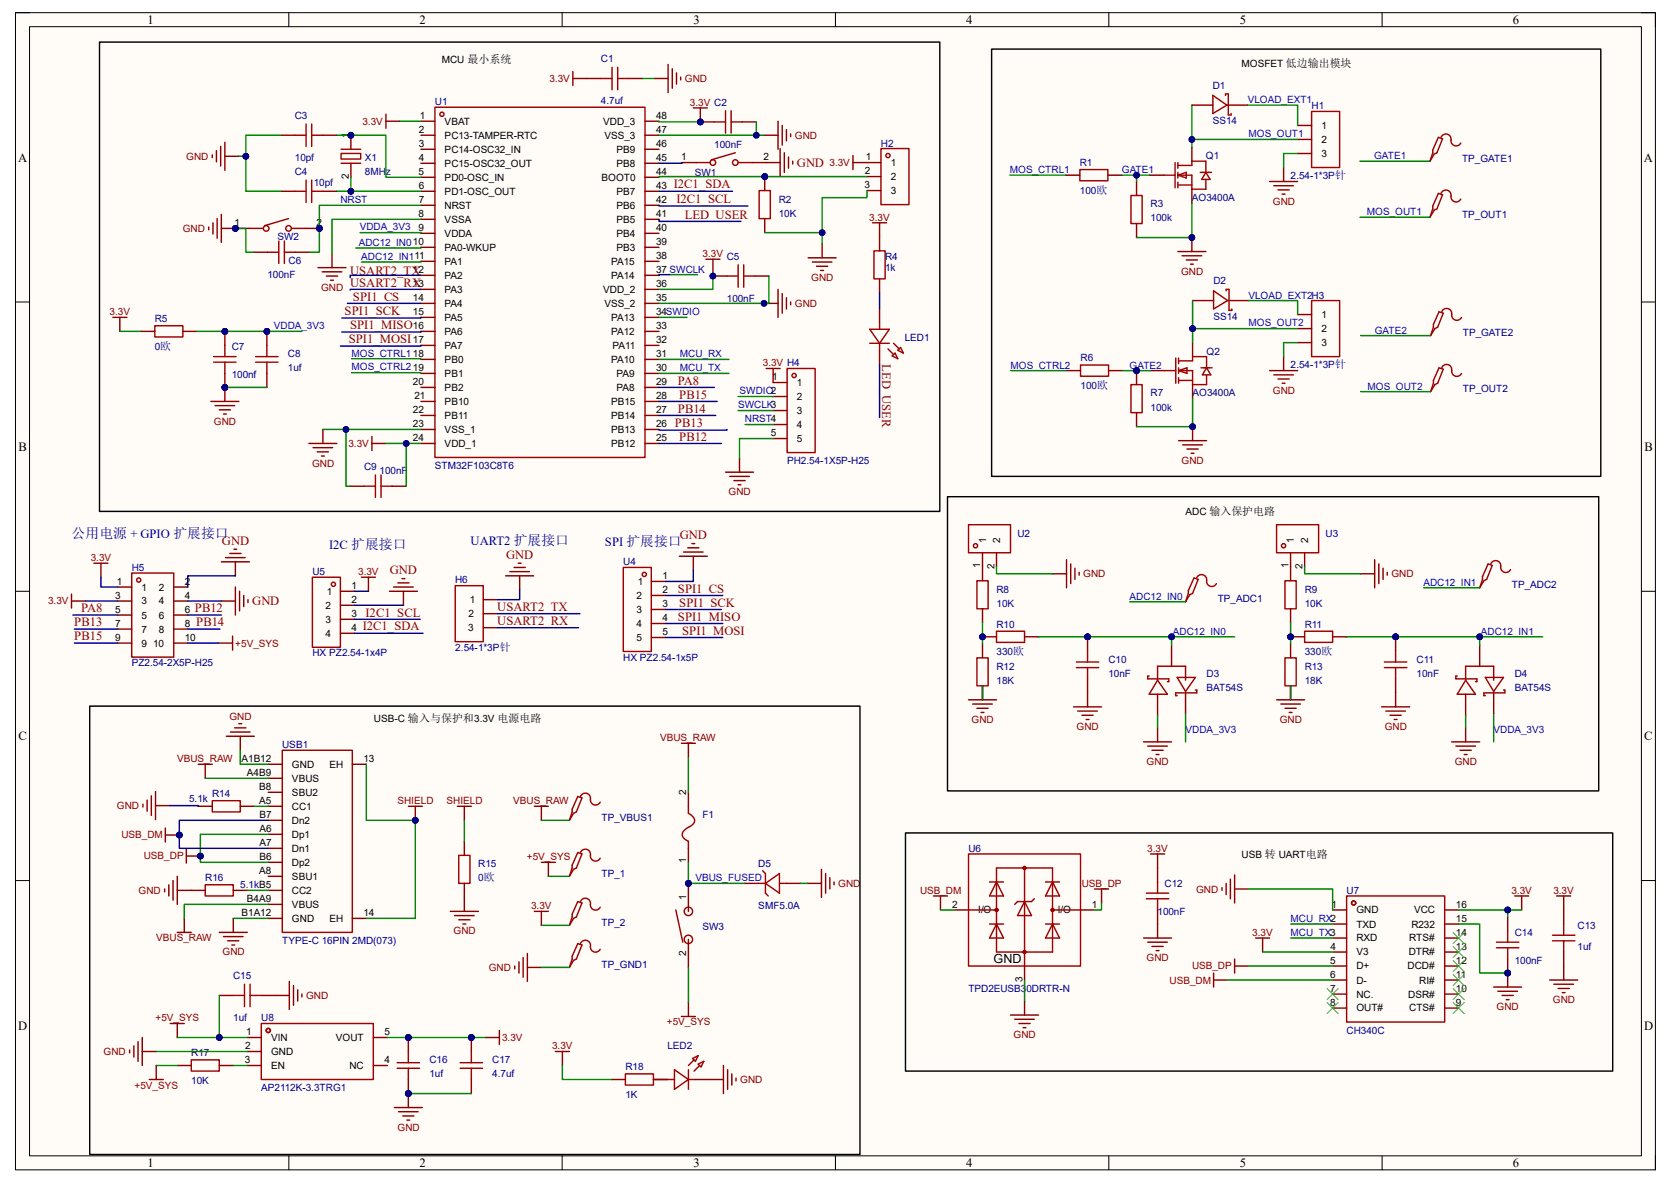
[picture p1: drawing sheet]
<svg xmlns="http://www.w3.org/2000/svg" width="297mm" height="210mm" viewBox="0 0 297 210" stroke-linecap="round" stroke-linejoin="round" font-family="sans-serif">
<defs><g id="words">
<text font-size="2.5" fill="#000080" x="12.7" y="95.5">公用电源 + GPIO 扩展接口</text>
<g font-size="2.2">
<text x="26.2" y="4.2">1</text>
<text x="74.6" y="4.2">2</text>
<text x="123.3" y="4.2">3</text>
<text x="171.7" y="4.2">4</text>
<text x="220.4" y="4.2">5</text>
<text x="268.9" y="4.2">6</text>
<text x="3.2" y="28.7">A</text>
<text x="292.2" y="28.7">A</text>
<text x="3.3" y="80.1">B</text>
<text x="292.3" y="80.1">B</text>
<text x="3.3" y="131.5">C</text>
<text x="292.3" y="131.5">C</text>
<text x="176.6" y="171.1">GND</text>
<text x="3.2" y="182.9">D</text>
<text x="292.2" y="182.9">D</text>
<text x="26.2" y="207.4">1</text>
<text x="74.6" y="207.4">2</text>
<text x="123.3" y="207.4">3</text>
<text x="171.7" y="207.4">4</text>
<text x="220.4" y="207.4">5</text>
<text x="268.9" y="207.4">6</text>
</g>
<g font-size="2.2" fill="#800000">
<text x="141.6" y="29.6">GND</text>
<text x="119.8" y="33.5">I2C1_SDA</text>
<text x="120.2" y="36.1">I2C1_SCL</text>
<text x="121.8" y="38.9">LED_USER</text>
<text x="62.2" y="48.8">USART2_TX</text>
<text x="62.2" y="51.1">USART2_RX</text>
<text x="62.7" y="53.4">SPI1_CS</text>
<text x="61.3" y="56">SPI1_SCK</text>
<text x="62.2" y="58.5">SPI1_MISO</text>
<text x="62" y="61">SPI1_MOSI</text>
<text x="156.8" y="64.7" transform="rotate(90 156.8 64.7)">LED_USER</text>
<text x="120.5" y="68.4">PA8</text>
<text x="120.7" y="70.8">PB15</text>
<text x="120" y="75.9">PB13</text>
<text x="120.5" y="73.3">PB14</text>
<text x="120.7" y="78.3">PB12</text>
<text x="120.8" y="95.8">GND</text>
<text x="39.5" y="96.9">GND</text>
<text x="90" y="99.4">GND</text>
<text x="44.8" y="107.6">GND</text>
<text x="69.3" y="102.1">GND</text>
<text x="120.5" y="105.3">SPI1_CS</text>
<text x="120.7" y="107.8">SPI1_SCK</text>
<text x="13.2" y="111.3">PB13</text>
<text x="13.2" y="113.8">PB15</text>
<text x="14.4" y="108.8">PA8</text>
<text x="34.6" y="108.8">PB12</text>
<text x="34.9" y="111.3">PB14</text>
<text x="64.5" y="112">I2C1_SDA</text>
<text x="65" y="109.6">I2C1_SCL</text>
<text x="88.4" y="108.5">USART2_TX</text>
<text x="88.4" y="111">USART2_RX</text>
<text x="120.5" y="110.3">SPI1_MISO</text>
<text x="121.2" y="112.8">SPI1_MOSI</text>
</g>
<g font-size="2.2" fill="#000080">
<text x="58.5" y="97.5">I2C 扩展接口</text>
<text x="83.7" y="96.8">UART2 扩展接口</text>
<text x="107.5" y="97">SPI 扩展接口</text>
</g>
<g font-size="1.8">
<text x="78.5" y="11.1">MCU 最小系统</text>
<text x="220.7" y="11.9">MOSFET 低边输出模块</text>
<text x="74.4" y="23.7">2</text>
<text x="74.6" y="21.2">1</text>
<text x="79" y="22.1">VBAT</text>
<text x="107.2" y="22.1">VDD_3</text>
<text x="116.6" y="23.7">47</text>
<text x="116.6" y="21.2">48</text>
<text x="234.9" y="22.9">1</text>
<text x="62" y="24.5" transform="rotate(-90 62 24.5)">1</text>
<text x="74.4" y="26.1">3</text>
<text x="74.4" y="28.6">4</text>
<text x="79" y="24.6">PC13-TAMPER-RTC</text>
<text x="79" y="27.1">PC14-OSC32_IN</text>
<text x="79" y="29.6">PC15-OSC32_OUT</text>
<text x="107.4" y="24.6">VSS_3</text>
<text x="109.6" y="29.6">PB8</text>
<text x="109.6" y="27.1">PB9</text>
<text x="116.6" y="28.6">45</text>
<text x="116.6" y="26.1">46</text>
<text x="121.1" y="28.5">1</text>
<text x="135.7" y="28.5">2</text>
<text x="153.9" y="28.5">1</text>
<text x="158.3" y="29.5">1</text>
<text x="234.9" y="27.9">3</text>
<text x="234.9" y="25.4">2</text>
<text x="62" y="31.9" transform="rotate(-90 62 31.9)">2</text>
<text x="74.4" y="31.1">5</text>
<text x="74.4" y="33.6">6</text>
<text x="79" y="32.1">PD0-OSC_IN</text>
<text x="79" y="34.6">PD1-OSC_OUT</text>
<text x="106.9" y="32.1">BOOT0</text>
<text x="109.6" y="34.6">PB7</text>
<text x="116.6" y="33.6">43</text>
<text x="116.6" y="31.1">44</text>
<text x="153.7" y="33.5">3</text>
<text x="153.7" y="31">2</text>
<text x="158.3" y="32">2</text>
<text x="158.3" y="34.5">3</text>
<text x="41.7" y="40.2">1</text>
<text x="56.3" y="40.2">2</text>
<text x="74.4" y="38.6">8</text>
<text x="74.4" y="41.1">9</text>
<text x="74.4" y="36.1">7</text>
<text x="79" y="37.1">NRST</text>
<text x="79" y="39.6">VSSA</text>
<text x="109.6" y="39.6">PB5</text>
<text x="109.6" y="37.1">PB6</text>
<text x="116.6" y="41.1">40</text>
<text x="116.6" y="38.6">41</text>
<text x="116.6" y="36.1">42</text>
<text x="79" y="42.1">VDDA</text>
<text x="79" y="44.6">PA0-WKUP</text>
<text x="79" y="47">PA1</text>
<text x="108.6" y="47">PA15</text>
<text x="109.6" y="44.6">PB3</text>
<text x="109.6" y="42.1">PB4</text>
<text x="116.6" y="46.1">38</text>
<text x="116.6" y="43.6">39</text>
<text x="73.4" y="48.6">12</text>
<text x="73.4" y="51">13</text>
<text x="73.4" y="53.5">14</text>
<text x="79" y="49.5">PA2</text>
<text x="79" y="52">PA3</text>
<text x="107.2" y="52">VDD_2</text>
<text x="108.6" y="49.5">PA14</text>
<text x="116.6" y="53.5">35</text>
<text x="116.6" y="51">36</text>
<text x="116.6" y="48.6">37 SWCLK</text>
<text x="73.4" y="56">15</text>
<text x="73.4" y="58.5">16</text>
<text x="79" y="54.5">PA4</text>
<text x="79" y="57">PA5</text>
<text x="79" y="59.5">PA6</text>
<text x="107.4" y="54.5">VSS_2</text>
<text x="108.6" y="59.5">PA12</text>
<text x="108.6" y="57">PA13</text>
<text x="116.6" y="58.5">33</text>
<text x="116.6" y="56">34SWDIO</text>
<text x="234.9" y="56.5">1</text>
<text x="234.9" y="59">2</text>
<text x="73.4" y="61">17</text>
<text x="79" y="62">PA7</text>
<text x="79" y="64.5">PB0</text>
<text x="108.6" y="64.5">PA10</text>
<text x="108.9" y="62">PA11</text>
<text x="116.6" y="66">30</text>
<text x="116.6" y="63.5">31</text>
<text x="116.6" y="61">32</text>
<text x="234.9" y="61.5">3</text>
<text x="73.4" y="68.5">20</text>
<text x="73.7" y="71">21</text>
<text x="79" y="67">PB1</text>
<text x="79" y="69.5">PB2</text>
<text x="79" y="71.9">PB10</text>
<text x="108.6" y="71.9">PB15</text>
<text x="109.6" y="69.5">PA8</text>
<text x="109.6" y="67">PA9</text>
<text x="116.6" y="71">28</text>
<text x="116.6" y="68.5">29</text>
<text x="137.2" y="67.6">1</text>
<text x="141.6" y="68.6">1</text>
<text x="141.6" y="71.1">2</text>
<text x="73.4" y="73.4">22</text>
<text x="73.4" y="75.9">23</text>
<text x="79" y="74.4">PB11</text>
<text x="79" y="76.9">VSS_1</text>
<text x="108.6" y="76.9">PB13</text>
<text x="108.6" y="74.4">PB14</text>
<text x="116.6" y="75.9">26</text>
<text x="116.6" y="73.4">27</text>
<text x="137" y="77.6">5</text>
<text x="141.6" y="73.6">3</text>
<text x="141.6" y="76">4</text>
<text x="73.4" y="78.4">24</text>
<text x="79" y="79.4">VDD_1</text>
<text x="108.6" y="79.4">PB12</text>
<text x="116.6" y="78.4">25</text>
<text x="141.6" y="78.5">5</text>
<text x="210.7" y="91.6">ADC 输入保护电路</text>
<text x="174.2" y="100.9" transform="rotate(-90 174.2 100.9)">1</text>
<text x="175.3" y="96.5" transform="rotate(-90 175.3 96.5)">1</text>
<text x="176.7" y="101.1" transform="rotate(-90 176.7 101.1)">2</text>
<text x="177.8" y="96.5" transform="rotate(-90 177.8 96.5)">2</text>
<text x="229" y="100.9" transform="rotate(-90 229 100.9)">1</text>
<text x="230" y="96.5" transform="rotate(-90 230 96.5)">1</text>
<text x="231.5" y="101.1" transform="rotate(-90 231.5 101.1)">2</text>
<text x="232.5" y="96.5" transform="rotate(-90 232.5 96.5)">2</text>
<text x="20.5" y="106.4">3</text>
<text x="20.7" y="103.9">1</text>
<text x="25.1" y="104.9">1</text>
<text x="25.1" y="107.4">3</text>
<text x="28.2" y="107.4">4</text>
<text x="28.2" y="104.9">2</text>
<text x="32.9" y="106.4">4</text>
<text x="32.9" y="103.9">2</text>
<text x="58.1" y="105.7">1</text>
<text x="62.5" y="104.7">1</text>
<text x="62.5" y="107.1">2</text>
<text x="83.5" y="107.1">1</text>
<text x="113.1" y="106.4">2</text>
<text x="113.4" y="103.9">1</text>
<text x="117.8" y="107.9">3</text>
<text x="117.8" y="105.4">2</text>
<text x="117.8" y="102.9">1</text>
<text x="20.5" y="108.9">5</text>
<text x="20.5" y="111.4">7</text>
<text x="20.5" y="113.9">9</text>
<text x="25.1" y="109.9">5</text>
<text x="25.1" y="112.4">7</text>
<text x="28.2" y="112.4">8</text>
<text x="28.2" y="109.9">6</text>
<text x="32.9" y="113.9">10</text>
<text x="32.9" y="111.4">8</text>
<text x="32.9" y="108.9">6</text>
<text x="57.8" y="110.7">3</text>
<text x="57.9" y="108.2">2</text>
<text x="57.9" y="113.2">4</text>
<text x="62.5" y="109.6">3</text>
<text x="62.5" y="112.1">4</text>
<text x="83.2" y="112.1">3</text>
<text x="83.3" y="109.6">2</text>
<text x="113.1" y="113.9">5</text>
<text x="113.1" y="111.4">4</text>
<text x="113.1" y="108.9">3</text>
<text x="117.8" y="112.9">5</text>
<text x="117.8" y="110.4">4</text>
<text x="25.1" y="114.9">9</text>
<text x="27.2" y="114.9">10</text>
<text x="66.5" y="128.3">USB-C 输入与保护和3.3V 电源电路</text>
<text x="42.9" y="135.4">A1B12</text>
<text x="43.9" y="137.9">A4B9</text>
<text x="51.9" y="136.4">GND</text>
<text x="58.5" y="136.4">EH</text>
<text x="64.6" y="135.4">13</text>
<text x="46.1" y="140.4">B8</text>
<text x="46.1" y="142.9">A5</text>
<text x="51.9" y="138.9">VBUS</text>
<text x="51.9" y="141.4">SBU2</text>
<text x="51.9" y="143.9">CC1</text>
<text x="122" y="141.3" transform="rotate(-90 122 141.3)">2</text>
<text x="46.1" y="145.4">B7</text>
<text x="46.1" y="147.9">A6</text>
<text x="51.9" y="146.4">Dn2</text>
<text x="51.9" y="148.8">Dp1</text>
<text x="46.1" y="155.3">A8</text>
<text x="46.1" y="150.4">A7</text>
<text x="46.1" y="152.8">B6</text>
<text x="51.9" y="151.3">Dn1</text>
<text x="51.9" y="153.8">Dp2</text>
<text x="122" y="153.4" transform="rotate(-90 122 153.4)">1</text>
<text x="220.7" y="152.5">USB 转 UART电路</text>
<text x="43.9" y="160.3">B4A9</text>
<text x="51.9" y="156.3">SBU1</text>
<text x="51.9" y="158.8">CC2</text>
<text x="51.9" y="161.3">VBUS</text>
<text x="122" y="159.9" transform="rotate(-90 122 159.9)">1</text>
<text x="169.2" y="161.3">2</text>
<text x="194.1" y="161.3">1</text>
<text x="236.7" y="161.3">1</text>
<text x="258.8" y="161.3">16</text>
<text x="42.9" y="162.8">B1A12</text>
<text x="51.9" y="163.8">GND</text>
<text x="58.5" y="163.8">EH</text>
<text x="64.6" y="162.8">14</text>
<text x="173.9" y="162.3">I/O</text>
<text x="188" y="162.3">I/O</text>
<text x="241.1" y="162.3">GND</text>
<text x="241.1" y="164.8">TXD</text>
<text x="241.1" y="167.3">RXD</text>
<text x="250.5" y="167.3">RTS#</text>
<text x="250.9" y="164.8">R232</text>
<text x="251.3" y="162.3">VCC</text>
<text x="258.8" y="166.3">14</text>
<text x="258.8" y="163.8">15</text>
<text x="122" y="169.8" transform="rotate(-90 122 169.8)">2</text>
<text x="236.4" y="171.3">5</text>
<text x="236.4" y="173.7">6</text>
<text x="236.5" y="168.8">4</text>
<text x="241.1" y="169.8">V3</text>
<text x="241.1" y="172.3">D+</text>
<text x="250.2" y="172.3">DCD#</text>
<text x="250.4" y="169.8">DTR#</text>
<text x="258.8" y="173.7">11</text>
<text x="258.8" y="171.3">12</text>
<text x="258.8" y="168.8">13</text>
<text x="181.7" y="174.5" transform="rotate(-90 181.7 174.5)">3</text>
<text x="236.4" y="176.2">7</text>
<text x="236.4" y="178.7">8</text>
<text x="241.1" y="174.8">D-</text>
<text x="241.1" y="177.2">NC.</text>
<text x="241.1" y="179.7">OUT#</text>
<text x="250.3" y="177.2">DSR#</text>
<text x="250.5" y="179.7">CTS#</text>
<text x="252.3" y="174.8">RI#</text>
<text x="258.8" y="178.7">9</text>
<text x="258.8" y="176.2">10</text>
<text x="43.8" y="183.9">1</text>
<text x="48.2" y="185">VIN</text>
<text x="59.7" y="185">VOUT</text>
<text x="68.3" y="183.9">5</text>
<text x="43.5" y="188.9">3</text>
<text x="43.6" y="186.4">2</text>
<text x="48.2" y="187.5">GND</text>
<text x="48.2" y="189.9">EN</text>
<text x="62.1" y="189.9">NC</text>
<text x="68.3" y="188.9">4</text>
</g>
<g font-size="1.8" fill="#000080">
<text x="106.8" y="11.1">C1</text>
<text x="215.6" y="15.8">D1</text>
<text x="52.4" y="21.2">C3</text>
<text x="77.3" y="18.7">U1</text>
<text x="106.8" y="18.5">4.7uf</text>
<text x="215.6" y="22">SS14</text>
<text x="233.1" y="19.4">H1</text>
<text x="52.4" y="28.6">10pf</text>
<text x="64.9" y="28.6">X1</text>
<text x="127" y="26.2">100nF</text>
<text x="156.6" y="26">H2</text>
<text x="191.9" y="29.5">R1</text>
<text x="214.3" y="28.2">Q1</text>
<text x="259.9" y="28.7">TP_GATE1</text>
<text x="52.4" y="31.1">C4</text>
<text x="55.8" y="33">10pf</text>
<text x="64.9" y="31.1">8MHz</text>
<text x="123.5" y="31.2">SW1</text>
<text x="138.4" y="36">R2</text>
<text x="191.9" y="34.4">100欧</text>
<text x="211.8" y="35.7">AO3400A</text>
<text x="229.4" y="31.8">2.54-1*3P针</text>
<text x="138.4" y="38.5">10K</text>
<text x="204.5" y="36.8">R3</text>
<text x="204.5" y="39.3">100k</text>
<text x="259.9" y="38.7">TP_OUT1</text>
<text x="49.3" y="42.7">SW2</text>
<text x="51.3" y="46.9">C6</text>
<text x="129.2" y="46.2">C5</text>
<text x="157.3" y="46.2">R4</text>
<text x="47.5" y="49.4">100nF</text>
<text x="129.2" y="53.6">100nF</text>
<text x="157.3" y="48.2">1k</text>
<text x="215.7" y="50.5">D2</text>
<text x="27.5" y="57.2">R5</text>
<text x="215.7" y="56.8">SS14</text>
<text x="260" y="59.7">TP_GATE2</text>
<text x="27.5" y="62.2">0欧</text>
<text x="41.2" y="62.2">C7</text>
<text x="51.2" y="63.5">C8</text>
<text x="51.2" y="66">1uf</text>
<text x="160.8" y="60.6">LED1</text>
<text x="192.1" y="64.2">R6</text>
<text x="214.5" y="63">Q2</text>
<text x="229.4" y="65.4">2.54-1*3P针</text>
<text x="41.2" y="67.2">100nf</text>
<text x="192.1" y="69.1">100欧</text>
<text x="204.5" y="70.4">R7</text>
<text x="212" y="70.4">AO3400A</text>
<text x="260" y="69.7">TP_OUT2</text>
<text x="204.5" y="72.9">100k</text>
<text x="64.7" y="83.5">C9</text>
<text x="77.3" y="83.4">STM32F103C8T6</text>
<text x="139.9" y="82.5">PH2.54-1X5P-H25</text>
<text x="67.5" y="84.2">100nF</text>
<text x="180.8" y="95.3">U2</text>
<text x="235.6" y="95.3">U3</text>
<text x="23.4" y="101.4">H5</text>
<text x="110.8" y="100.5">U4</text>
<text x="55.5" y="102.2">U5</text>
<text x="80.9" y="103.7">H6</text>
<text x="177.1" y="105.3">R8</text>
<text x="177.1" y="107.8">10K</text>
<text x="216.5" y="107">TP_ADC1</text>
<text x="231.9" y="105.3">R9</text>
<text x="231.9" y="107.8">10K</text>
<text x="268.7" y="104.6">TP_ADC2</text>
<text x="177.1" y="111.5">R10</text>
<text x="231.9" y="111.5">R11</text>
<text x="23.4" y="118.4">PZ2.54-2X5P-H25</text>
<text x="55.5" y="116.6">HX PZ2.54-1x4P</text>
<text x="80.9" y="115.6">2.54-1*3P针</text>
<text x="110.8" y="117.4">HX PZ2.54-1x5P</text>
<text x="177.1" y="119">R12</text>
<text x="177.1" y="116.5">330欧</text>
<text x="197" y="117.7">C10</text>
<text x="231.9" y="119">R13</text>
<text x="231.9" y="116.5">330欧</text>
<text x="251.8" y="117.7">C11</text>
<text x="177.1" y="121.5">18K</text>
<text x="197" y="120.2">10nF</text>
<text x="214.5" y="120.2">D3</text>
<text x="214.5" y="122.7">BAT54S</text>
<text x="231.9" y="121.5">18K</text>
<text x="251.8" y="120.2">10nF</text>
<text x="269.2" y="120.2">D4</text>
<text x="269.2" y="122.7">BAT54S</text>
<text x="50.2" y="132.9">USB1</text>
<text x="33.6" y="142.5">5.1k</text>
<text x="37.7" y="141.6">R14</text>
<text x="106.9" y="145.9">TP_VBUS1</text>
<text x="124.8" y="145.4">F1</text>
<text x="85" y="154.1">R15</text>
<text x="106.9" y="155.8">TP_1</text>
<text x="134.8" y="154.1">D5</text>
<text x="172.1" y="151.3">U6</text>
<text x="36.5" y="156.6">R16</text>
<text x="42.7" y="157.8">5.1kB5</text>
<text x="85" y="156.5">0欧</text>
<text x="134.8" y="161.5">SMF5.0A</text>
<text x="207" y="157.6">C12</text>
<text x="239.4" y="158.8">U7</text>
<text x="50.2" y="167.8">TYPE-C 16PIN 2MD(073)</text>
<text x="106.9" y="164.5">TP_2</text>
<text x="124.8" y="165.3">SW3</text>
<text x="205.7" y="162.6">100nF</text>
<text x="269.2" y="166.3">C14</text>
<text x="280.4" y="165.1">C13</text>
<text x="41.4" y="174">C15</text>
<text x="106.9" y="172">TP_GND1</text>
<text x="269.2" y="171.3">100nF</text>
<text x="280.4" y="168.8">1uf</text>
<text x="172.1" y="176.2">TPD2EUSB30DRTR-N</text>
<text x="41.4" y="181.5">1uf</text>
<text x="46.4" y="181.5">U8</text>
<text x="239.4" y="183.7">CH340C</text>
<text x="34" y="187.7">R17</text>
<text x="76.3" y="188.9">C16</text>
<text x="76.3" y="191.4">1uf</text>
<text x="87.5" y="188.9">C17</text>
<text x="87.5" y="191.4">4.7uf</text>
<text x="111.2" y="190.2">R18</text>
<text x="118.6" y="186.4">LED2</text>
<text x="34" y="192.7">10K</text>
<text x="46.4" y="193.9">AP2112K-3.3TRG1</text>
<text x="111.2" y="195.2">1K</text>
</g>
<g font-size="1.8" fill="#800">
<text x="97.7" y="14.6">3.3V</text>
<text x="121.8" y="14.6">GND</text>
<text x="64.4" y="22.1">3.3V</text>
<text x="122.6" y="18.8">3.3V C2</text>
<text x="33.1" y="28.4">GND</text>
<text x="141.3" y="24.6">GND</text>
<text x="147.4" y="29.5">3.3V</text>
<text x="32.5" y="41.2">GND</text>
<text x="154.5" y="39.2">3.3V</text>
<text x="226.2" y="36.4">GND</text>
<text x="124.9" y="45.7">3.3V</text>
<text x="57.1" y="51.6">GND</text>
<text x="144.2" y="49.9">GND</text>
<text x="209.9" y="48.8">GND</text>
<text x="19.5" y="56">3.3V</text>
<text x="141.3" y="54.5">GND</text>
<text x="135.6" y="65.1">3.3V H4</text>
<text x="226.2" y="69.9">GND</text>
<text x="38" y="75.4">GND</text>
<text x="55.5" y="82.9">GND</text>
<text x="61.9" y="79.4">3.3V</text>
<text x="210" y="82.4">GND</text>
<text x="129.5" y="88">GND</text>
<text x="16.1" y="99.7">3.3V</text>
<text x="8.6" y="107.4">3.3V</text>
<text x="63.7" y="102.2">3.3V</text>
<text x="192.5" y="102.6">GND</text>
<text x="247.3" y="102.6">GND</text>
<text x="41.8" y="114.9">+5V_SYS</text>
<text x="40.8" y="127.9">GND</text>
<text x="117.3" y="131.7">VBUS_RAW</text>
<text x="172.7" y="128.4">GND</text>
<text x="191.3" y="129.7">GND</text>
<text x="227.5" y="128.4">GND</text>
<text x="246.1" y="129.7">GND</text>
<text x="31.5" y="135.4">VBUS_RAW</text>
<text x="203.8" y="135.9">GND</text>
<text x="258.6" y="135.9">GND</text>
<text x="20.8" y="143.8">GND</text>
<text x="70.7" y="142.9">SHIELD</text>
<text x="79.4" y="142.9">SHIELD</text>
<text x="91.2" y="142.9">VBUS_RAW</text>
<text x="21.6" y="149">USB_DM</text>
<text x="25.6" y="152.7">USB_DP</text>
<text x="93.6" y="152.8">+5V_SYS</text>
<text x="203.9" y="151.3">3.3V</text>
<text x="24.6" y="158.8">GND</text>
<text x="94.4" y="161.5">3.3V</text>
<text x="149" y="157.6">GND</text>
<text x="163.5" y="158.8">USB_DM</text>
<text x="192.3" y="157.6">USB_DP</text>
<text x="212.6" y="158.6">GND</text>
<text x="268.6" y="158.8">3.3V</text>
<text x="276.1" y="158.8">3.3V</text>
<text x="27.8" y="167.3">VBUS_RAW</text>
<text x="80.6" y="166">GND</text>
<text x="222.6" y="166.3">3.3V</text>
<text x="39.5" y="169.8">GND</text>
<text x="86.9" y="172.5">GND</text>
<text x="203.8" y="170.8">GND</text>
<text x="211.9" y="172.3">USB_DP</text>
<text x="54.4" y="177.5">GND</text>
<text x="207.9" y="174.8">USB_DM</text>
<text x="266" y="179.5">GND</text>
<text x="276" y="178.2">GND</text>
<text x="27.6" y="181.5">+5V_SYS</text>
<text x="89.2" y="185">3.3V</text>
<text x="118.5" y="182.2">+5V_SYS</text>
<text x="180.2" y="184.4">GND</text>
<text x="18.4" y="187.5">GND</text>
<text x="98.1" y="186.4">3.3V</text>
<text x="23.9" y="193.4">+5V_SYS</text>
<text x="131.6" y="192.4">GND</text>
<text x="70.7" y="200.9">GND</text>
</g>
<g font-size="1.8" fill="#00f">
<text x="221.8" y="18.3">VLOAD_EXT1</text>
<text x="221.9" y="24.4">MOS_OUT1</text>
<text x="244.2" y="28.2">GATE1</text>
<text x="179.5" y="30.7">MOS_CTRL1</text>
<text x="199.4" y="30.7">GATE1</text>
<text x="60.5" y="36.1">NRST</text>
<text x="64" y="40.9">VDDA_3V3</text>
<text x="243" y="38.2">MOS_OUT1</text>
<text x="63.8" y="43.7">ADC12_IN010</text>
<text x="64.2" y="46.2">ADC12_IN111</text>
<text x="221.9" y="53">VLOAD_EXT2H3</text>
<text x="48.7" y="58.5">VDDA_3V3</text>
<text x="221.9" y="58">MOS_OUT2</text>
<text x="244.3" y="59.3">GATE2</text>
<text x="62.5" y="63.4">MOS_CTRL118</text>
<text x="62.5" y="65.8">MOS_CTRL219</text>
<text x="120.9" y="63.5">MCU_RX</text>
<text x="120.9" y="66">MCU_TX</text>
<text x="179.6" y="65.5">MOS_CTRL2</text>
<text x="200.8" y="65.5">GATE2</text>
<text x="131.4" y="70.1">SWDIO2</text>
<text x="243.1" y="69.2">MOS_OUT2</text>
<text x="131.2" y="72.6">SWCLK3</text>
<text x="132.4" y="75.1">NRST4</text>
<text x="200.8" y="106.6">ADC12_IN0</text>
<text x="253" y="104.1">ADC12_IN1</text>
<text x="208.5" y="112.8">ADC12_IN0</text>
<text x="263.2" y="112.8">ADC12_IN1</text>
<text x="210.7" y="130.2">VDDA_3V3</text>
<text x="265.5" y="130.2">VDDA_3V3</text>
<text x="123.6" y="156.6">VBUS_FUSED</text>
<text x="229.4" y="163.8">MCU_RX2</text>
<text x="229.4" y="166.3">MCU_TX3</text>
</g>
</g></defs>
<path d="M2.8 2.3h291.4v205.6h-291.4z" fill-rule="evenodd" fill="#fffcf8"/>
<path d="M2.8 2.3h291.4v205.6h-291.4z" fill="none" stroke="#000" stroke-width=".18"/>
<path d="M5.2 4.7h286.6v200.7h-286.6z" fill-rule="evenodd" fill="#fffcf8"/>
<g fill="none" stroke="#000" stroke-width=".18">
<path d="M2.8 2.2h2.4M5.2 4.7h286.6v200.7h-286.6zM51.3 2.2v2.5M99.9 2.2v2.5M148.5 2.2v2.5M197.1 2.3v2.4M245.7 2.3v2.4M291.8 2.3h2.4v2.4M2.8 53.7h2.4M291.8 53.7h2.4M2.8 105.1h2.4M291.8 105.1h2.4"/>
<path d="M2.8 156.5h2.4M291.8 156.5h2.4M51.3 205.4v2.5M99.9 205.4v2.5M148.5 205.4v2.5M197.1 205.4v2.5M245.7 205.4v2.5M294.2 205.4v2.5"/>
</g>
<g fill="none" stroke="#a00000" stroke-width=".25">
<path d="M77.3 19h37.3v62.3h-37.3z"/>
<circle cx="78.5" cy="20.3" r=".37"/>
</g>
<g fill="none" stroke="#800" stroke-width=".25">
<path d="M123.2 19.2h2.5M124.5 19.2v2.5M74.8 21.5h2.5M74.8 24h2.5M74.8 26.5h2.5M74.8 29h2.5M74.8 31.5h2.5M74.8 34h2.5M74.8 36.5h2.5M74.8 39h2.5M114.6 21.5h2.5M114.6 24h2.5"/>
<path d="M114.6 26.5h2.5M114.6 29h2.5M114.6 31.5h2.5M114.6 34h2.5M114.6 36.5h2.5M114.6 39h2.5M74.8 41.5h2.5M74.8 43.9h2.5M74.8 46.4h2.5M74.8 48.9h2.5M74.8 51.4h2.5M74.8 53.9h2.5"/>
<path d="M74.8 56.4h2.5M74.8 58.9h2.5M114.6 41.5h2.5M114.6 43.9h2.5M114.6 46.4h2.5M114.6 48.9h2.5M114.6 51.4h2.5M114.6 53.9h2.5M114.6 56.4h2.5M114.6 58.9h2.5M125.5 46.1h2.5M126.7 46.1v2.5"/>
<path d="M54.9 78.8h5M55.6 79.5h3.5M57.4 76.3v2.5M66.1 78.8h2.5M66.1 77.5v2.5M74.8 61.4h2.5M74.8 63.9h2.5M74.8 66.3h2.5M74.8 68.8h2.5M74.8 71.3h2.5M74.8 73.8h2.5M74.8 76.3h2.5"/>
<path d="M74.8 78.8h2.5M114.6 61.4h2.5M114.6 63.9h2.5M114.6 66.3h2.5M114.6 68.8h2.5M114.6 71.3h2.5M114.6 73.8h2.5M114.6 76.3h2.5M114.6 78.8h2.5M56.4 80.3h2M57.1 81h.5"/>
</g>
<circle cx="124.5" cy="21.7" r=".5" fill="#000080"/>
<circle cx="124.5" cy="21.7" r=".5" fill="none" stroke="#000080" stroke-width=".18"/>
<path d="M135.8 24h2.5M138.3 21.5v5M139 22.3v3.5M139.8 23v2M140.5 23.8v.5M135.8 53.9h2.5M138.3 51.4v5M139 52.2v3.4M139.8 52.9v2M140.5 53.7v.4" fill="none" stroke="#800" stroke-width=".25"/>
<circle cx="135.8" cy="53.9" r=".5" fill="#000080"/>
<circle cx="135.8" cy="53.9" r=".5" fill="none" stroke="#000080" stroke-width=".18"/>
<path d="M62.2 86.4h2.5M69.7 86.4h2.5" fill="none" stroke="#800" stroke-width=".25"/>
<path d="M64.7 86.4h2M66.7 84.4v4M67.7 86.4h2M67.7 84.4v4" fill="none" stroke="#a00000" stroke-width=".25"/>
<circle cx="126.7" cy="49" r=".5" fill="#000080"/>
<circle cx="126.7" cy="49" r=".5" fill="none" stroke="#000080" stroke-width=".18"/>
<path d="M126.7 49h2.5" fill="none" stroke="#800" stroke-width=".25"/>
<circle cx="126.7" cy="49" r=".5" fill="#000080"/>
<circle cx="126.7" cy="49" r=".5" fill="none" stroke="#000080" stroke-width=".18"/>
<path d="M134.2 49h2.5" fill="none" stroke="#800" stroke-width=".25"/>
<path d="M129.2 49h2M131.2 47.1v3.9M132.2 49h2M132.2 47.1v3.9" fill="none" stroke="#a00000" stroke-width=".25"/>
<circle cx="124.5" cy="21.7" r=".5" fill="#000080"/>
<circle cx="124.5" cy="21.7" r=".5" fill="none" stroke="#000080" stroke-width=".18"/>
<path d="M124.5 21.7h2.5" fill="none" stroke="#800" stroke-width=".25"/>
<circle cx="124.5" cy="21.7" r=".5" fill="#000080"/>
<circle cx="124.5" cy="21.7" r=".5" fill="none" stroke="#000080" stroke-width=".18"/>
<path d="M101.8 13.9h5M101.8 12.7v2.5M111.8 13.9h2.5M116.3 13.9h2.5M118.8 11.5v4.9M119.5 12.2v3.5M120.2 13v1.9M121 13.7v.5M68.6 20.3v2.5M68.6 21.5h2.5M131.9 21.7h2.5" fill="none" stroke="#800" stroke-width=".25"/>
<path d="M106.8 13.9h2M108.8 12v3.9M109.8 12v3.9M109.8 13.9h2M129 19.7v4M130 19.7v4M127 21.7h2M130 21.7h1.9" fill="none" stroke="#a00000" stroke-width=".25"/>
<circle cx="56.8" cy="40.6" r=".5" fill="#000080"/>
<circle cx="56.8" cy="40.6" r=".5" fill="none" stroke="#000080" stroke-width=".18"/>
<circle cx="41.8" cy="40.6" r=".5" fill="#000080"/>
<circle cx="41.8" cy="40.6" r=".5" fill="none" stroke="#000080" stroke-width=".18"/>
<path d="M54.3 40.6h2.5" fill="none" stroke="#800" stroke-width=".25"/>
<circle cx="56.8" cy="40.6" r=".5" fill="#000080"/>
<circle cx="56.8" cy="40.6" r=".5" fill="none" stroke="#000080" stroke-width=".18"/>
<path d="M41.8 40.6h2.5" fill="none" stroke="#800" stroke-width=".25"/>
<circle cx="41.8" cy="40.6" r=".5" fill="#000080"/>
<circle cx="41.8" cy="40.6" r=".5" fill="none" stroke="#000080" stroke-width=".18"/>
<g fill="none" stroke="#a00000" stroke-width=".25">
<path d="M51.3 38.8l-4.2 1.3M44.3 40.6h2.5M47.6 44.8h1.9M49.5 42.8v4M50.5 44.8h2M50.5 42.8v4M51.8 40.6h2.5"/>
<circle cx="47.3" cy="40.6" r=".5"/>
<circle cx="51.3" cy="40.6" r=".5"/>
</g>
<path d="M37.9 39.6v2M38.6 38.8v3.5M39.3 38.1v5M37.1 40.3v.5M39.3 40.6h2.5M45.1 44.8h2.5M52.5 44.8h2.5" fill="none" stroke="#800" stroke-width=".25"/>
<circle cx="41.8" cy="40.6" r=".5" fill="#000080"/>
<circle cx="41.8" cy="40.6" r=".5" fill="none" stroke="#000080" stroke-width=".18"/>
<g fill="none" stroke="#a00000" stroke-width=".25">
<path d="M156.6 26.4h5v10h-5zM139.9 65.5h5v14.9h-5z"/>
<circle cx="157.8" cy="27.6" r=".37"/>
<circle cx="141.2" cy="66.7" r=".37"/>
</g>
<g fill="none" stroke="#800" stroke-width=".25">
<path d="M151.6 28.9h5M151.6 27.6v2.5M154.1 31.4h2.5M154.1 33.9h2.5M143.6 45.8h5M144.4 46.6h3.5M145.1 47.3h2M145.9 48.1h.5M146.1 43.3v2.5M136.2 65.5h2.5M137.4 65.5v2.5h2.5M137.4 70.5h2.5"/>
<path d="M137.4 72.9h2.5M137.4 75.4h2.5M137.4 77.9h2.5M129 83.9h4.9M129.7 84.6h3.5M130.5 85.4h1.9M131.2 86.1h.5M131.4 81.4v2.5"/>
</g>
<circle cx="62.4" cy="24" r=".5" fill="#000080"/>
<circle cx="62.4" cy="24" r=".5" fill="none" stroke="#000080" stroke-width=".18"/>
<path d="M62.4 24v2.5" fill="none" stroke="#800" stroke-width=".25"/>
<circle cx="62.4" cy="24" r=".5" fill="#000080"/>
<circle cx="62.4" cy="24" r=".5" fill="none" stroke="#000080" stroke-width=".18"/>
<g fill="none" stroke="#800" stroke-width=".25">
<path d="M37.7 27.5v.5M38.5 26.8v2M39.2 26v3.5M40 25.3v5M40 27.8h2.5M49.9 24h2.5M49.9 34h2.5M57.4 24h2.5M57.4 34h2.5M62.4 29v2.5M20.1 56.4h2.4M21.3 56.4v2.5"/>
<path d="M25 58.9h2.5M32.5 58.9h2.5"/>
</g>
<path d="M52.4 24h2M52.4 34h2M54.4 22v4M54.4 32v4M55.4 24h2M55.4 22v4M55.4 32v4M55.4 34h2M60.6 27.3h3.5v1h-3.5zM60.6 26.5h3.5M60.6 29h3.5M27.5 57.9h5v2h-5z" fill="none" stroke="#a00000" stroke-width=".25"/>
<circle cx="40" cy="68.8" r=".5" fill="#000080"/>
<circle cx="40" cy="68.8" r=".5" fill="none" stroke="#000080" stroke-width=".18"/>
<circle cx="40" cy="58.9" r=".5" fill="#000080"/>
<circle cx="40" cy="58.9" r=".5" fill="none" stroke="#000080" stroke-width=".18"/>
<path d="M40 66.3v2.5" fill="none" stroke="#800" stroke-width=".25"/>
<circle cx="40" cy="68.8" r=".5" fill="#000080"/>
<circle cx="40" cy="68.8" r=".5" fill="none" stroke="#000080" stroke-width=".18"/>
<path d="M40 58.9v2.5" fill="none" stroke="#800" stroke-width=".25"/>
<circle cx="40" cy="58.9" r=".5" fill="#000080"/>
<circle cx="40" cy="58.9" r=".5" fill="none" stroke="#000080" stroke-width=".18"/>
<path d="M38 64.4h4M38 63.4h4M40 61.4v2M40 64.4v1.9" fill="none" stroke="#a00000" stroke-width=".25"/>
<path d="M37.5 71.3h5M38.2 72.1h3.5M39 72.8h2M39.7 73.6h.5M40 68.8v2.5" fill="none" stroke="#800" stroke-width=".25"/>
<circle cx="40" cy="68.8" r=".5" fill="#000080"/>
<circle cx="40" cy="68.8" r=".5" fill="none" stroke="#000080" stroke-width=".18"/>
<circle cx="47.4" cy="58.9" r=".5" fill="#000080"/>
<circle cx="47.4" cy="58.9" r=".5" fill="none" stroke="#000080" stroke-width=".18"/>
<path d="M47.4 58.9v2.5M47.4 66.3v2.5" fill="none" stroke="#800" stroke-width=".25"/>
<circle cx="47.4" cy="58.9" r=".5" fill="#000080"/>
<circle cx="47.4" cy="58.9" r=".5" fill="none" stroke="#000080" stroke-width=".18"/>
<path d="M45.4 64.4h4M45.4 63.4h4M47.4 61.4v2M47.4 64.4v1.9" fill="none" stroke="#a00000" stroke-width=".25"/>
<path d="M56.5 47.6h5M57.3 48.3h3.5M58 49h2M58.8 49.8h.5M59 45.1v2.5" fill="none" stroke="#800" stroke-width=".25"/>
<circle cx="135.9" cy="31.4" r=".5" fill="#000080"/>
<circle cx="135.9" cy="31.4" r=".5" fill="none" stroke="#000080" stroke-width=".18"/>
<path d="M134.9 33.9h2v4.9h-2z" fill="none" stroke="#a00000" stroke-width=".25"/>
<path d="M135.9 31.4v2.5M135.9 38.8v2.5" fill="none" stroke="#800" stroke-width=".25"/>
<circle cx="135.9" cy="31.4" r=".5" fill="#000080"/>
<circle cx="135.9" cy="31.4" r=".5" fill="none" stroke="#000080" stroke-width=".18"/>
<path d="M50.2 133.3h12.4v32.4h-12.4zM36.5 157.2h5v2h-5zM37.7 142.3h5v2h-5z" fill="none" stroke="#a00000" stroke-width=".25"/>
<g fill="none" stroke="#800" stroke-width=".25">
<path d="M35.2 135.8h2.5M36.5 135.8v2.5M40.2 130.8h5M41 130.1h3.4M41.7 129.3h2M42.5 128.6h.5M42.7 130.8v2.5M47.7 135.8h2.5M47.7 138.3h2.5M62.6 135.8h2.5M25.4 142.9v.5M26.2 142.1v2"/>
<path d="M26.9 141.4v3.5M27.6 140.6v5M27.6 143.1h2.5M29.3 158v.4M30 157.2v2M30.8 156.5v3.4M31.5 158.2h5M31.5 155.7v5M33.1 150.9v2.4M33.1 152.1h2.5M35.2 143.3h2.5M41.5 158.2h2.5"/>
<path d="M42.7 143.3h2.5M47.7 140.8h2.5M47.7 143.3h2.5M47.7 145.8h2.5M47.7 148.2h2.5M47.7 150.7h2.5M47.7 153.2h2.5M47.7 155.7h2.5M47.7 158.2h2.5M31.5 165.7h2.5M32.8 163.2v2.5M39 165.7h5"/>
<path d="M39.7 166.4h3.5M40.5 167.2h2M41.2 167.9h.5M41.5 163.2v2.5M47.7 160.7h2.5M47.7 163.2h2.5M62.6 163.2h2.5"/>
</g>
<circle cx="35.6" cy="152.1" r=".5" fill="#000080"/>
<circle cx="35.6" cy="152.1" r=".5" fill="none" stroke="#000080" stroke-width=".18"/>
<path d="M29.4 147.1v2.5M29.4 148.4h2.5" fill="none" stroke="#800" stroke-width=".25"/>
<circle cx="31.9" cy="148.4" r=".5" fill="#000080"/>
<circle cx="31.9" cy="148.4" r=".5" fill="none" stroke="#000080" stroke-width=".18"/>
<path d="M72.6 143.3h2.5M73.8 143.3v2.5" fill="none" stroke="#800" stroke-width=".25"/>
<circle cx="73.8" cy="145.8" r=".5" fill="#000080"/>
<circle cx="73.8" cy="145.8" r=".5" fill="none" stroke="#000080" stroke-width=".18"/>
<g fill="none" stroke="#a00000" stroke-width=".25">
<path d="M41.5 176.9h2M43.5 174.9v4M44.4 176.9h2M44.4 174.9v4M34 188.3h5v2h-5zM46.4 181.9h20v9.9h-20z"/>
<circle cx="47.7" cy="183.1" r=".37"/>
</g>
<g fill="none" stroke="#800" stroke-width=".25">
<path d="M39 176.9h2.5M46.4 176.9h5M51.4 174.4v5M52.2 175.1v3.5M52.9 175.9v2M53.7 176.6v.5M23 186.6v.5M23.8 185.8v2M24.5 185.1v3.5M25.3 186.8h2.5M25.3 184.3v5M26.5 191.8h2.5"/>
<path d="M27.8 189.3v2.5M30.3 181.9h2.5M31.5 189.3h2.5M31.5 181.9v2.4M39 189.3h2.5M44 184.3h2.4M44 186.8h2.4M44 189.3h2.4M66.4 184.3h2.4M66.4 189.3h2.4M86.3 184.3h2.5M88.8 183.1v2.5"/>
</g>
<circle cx="72.6" cy="184.3" r=".5" fill="#000080"/>
<circle cx="72.6" cy="184.3" r=".5" fill="none" stroke="#000080" stroke-width=".18"/>
<circle cx="72.6" cy="194.3" r=".5" fill="#000080"/>
<circle cx="72.6" cy="194.3" r=".5" fill="none" stroke="#000080" stroke-width=".18"/>
<path d="M72.6 184.3v2.5" fill="none" stroke="#800" stroke-width=".25"/>
<circle cx="72.6" cy="184.3" r=".5" fill="#000080"/>
<circle cx="72.6" cy="184.3" r=".5" fill="none" stroke="#000080" stroke-width=".18"/>
<path d="M72.6 191.8v2.5" fill="none" stroke="#800" stroke-width=".25"/>
<circle cx="72.6" cy="194.3" r=".5" fill="#000080"/>
<circle cx="72.6" cy="194.3" r=".5" fill="none" stroke="#000080" stroke-width=".18"/>
<path d="M70.6 188.8h4M70.6 189.8h4M72.6 186.8v2M72.6 189.8v2" fill="none" stroke="#a00000" stroke-width=".25"/>
<path d="M70.1 196.8h5M70.8 197.5h3.5M71.6 198.3h2M72.3 199h.5M72.6 194.3v2.5" fill="none" stroke="#800" stroke-width=".25"/>
<circle cx="72.6" cy="194.3" r=".5" fill="#000080"/>
<circle cx="72.6" cy="194.3" r=".5" fill="none" stroke="#000080" stroke-width=".18"/>
<circle cx="83.8" cy="184.3" r=".5" fill="#000080"/>
<circle cx="83.8" cy="184.3" r=".5" fill="none" stroke="#000080" stroke-width=".18"/>
<path d="M83.8 184.3v2.5" fill="none" stroke="#800" stroke-width=".25"/>
<circle cx="83.8" cy="184.3" r=".5" fill="#000080"/>
<circle cx="83.8" cy="184.3" r=".5" fill="none" stroke="#000080" stroke-width=".18"/>
<g fill="none" stroke="#800" stroke-width=".25">
<path d="M121.1 132.1h2.5M122.4 132.1v2.5M81.3 143.3h2.5M82.5 143.3v2.5M82.5 149.5v2.5M82.5 157v4.9M95 143.3h2.5M96.2 153.2h2.5M96.2 143.3v2.5M97.5 153.2v2.5M122.4 140.8v2.5M122.4 150.7v2.5"/>
<path d="M132.3 157h2.5M139.8 157h2.5M143.5 157h2.5M146 154.5v4.9M146.8 155.2v3.5M147.5 156v2M148.2 156.7v.5M80 161.9h5M80.8 162.7h3.5M81.5 163.4h2M82.3 164.2h.5M91.5 171.6v.5"/>
<path d="M92.2 170.9v2M93 170.1v3.5M93.7 169.4v5M93.7 171.9h2.5M95 161.9h2.5M96.2 161.9v2.5M83.8 191.8v2.5M98.7 186.8h2.5M100 186.8v2.5M108.7 191.8h2.5M116.1 191.8h2.5M123.6 191.8h5"/>
<path d="M128.6 189.3v5M129.3 190.1v3.4M130.1 190.8v2M130.8 191.6v.5"/>
</g>
<g fill="none" stroke="#a00000" stroke-width=".25">
<path d="M81.5 152h2v5h-2zM102.7 141.5l.7 .3-1 2.5-.5 .2-.7 1.3 .5-1.5v-.5zM102.7 151.5l.7 .2-1 2.5-.5 .3-.7 1.2 .5-1.5v-.5zM103.2 141.5a.92 .92 0 0 1 1.1-.5 .92 .92 0 0 1 .6 1 .92 .92 0 0 0 .7 1 .92 .92 0 0 0 1.1-.5M103.2 151.5a.92 .92 0 0 1 1.1-.6 .92 .92 0 0 1 .6 1.1 .92 .92 0 0 0 .7 1 .92 .92 0 0 0 1.1-.5M122.4 143.3v1.2l.1 .1a1.3 1.3 0 0 1 .8 1.7l-1 .8a1.3 1.3 0 0 0-.9 1.7l1 .7v1.2M134.8 157h1.2M135.6 154.7l.4 .5v3.5l.5 .5M136 157l2.5-1.8v3.5zM138.5 157h1.3M102.7 160.2l.7 .2-1 2.5-.5 .3-.7 1.2 .5-1.5v-.5zM102.7 167.7l.7 .2-1 2.5-.5 .2-.7 1.3 .5-1.5v-.5z"/>
<path d="M103.2 160.2a.92 .92 0 0 1 1.1-.6 .92 .92 0 0 1 .6 1.1 .92 .92 0 0 0 .7 1 .92 .92 0 0 0 1.1-.5M103.2 167.7a.92 .92 0 0 1 1.1-.6 .92 .92 0 0 1 .6 1.1 .92 .92 0 0 0 .7 .9 .92 .92 0 0 0 1.1-.4M81.8 188.8h4M81.8 189.8h4M83.8 186.8v2M83.8 189.8v2M111.2 190.8h4.9v2h-4.9zM118.6 191.8h1.3M119.9 190.1l2.5 1.7-2.5 1.7zM122.4 191.8h1.2M122.4 190.1v3.4M123.1 188.1l1-.5-.5 1z"/>
<path d="M123.4 188.3l-1 1M124.1 189.1l1-.5-.5 1zM124.4 189.3l-1 1"/>
</g>
<circle cx="122.4" cy="157" r=".5" fill="#000080"/>
<circle cx="122.4" cy="157" r=".5" fill="none" stroke="#000080" stroke-width=".18"/>
<g fill="none" stroke="#a00000" stroke-width=".25">
<path d="M120.1 161.7l1.3 5.7"/>
<circle cx="122.4" cy="161.9" r=".75"/>
</g>
<path d="M122.4 157v4.9" fill="none" stroke="#800" stroke-width=".25"/>
<circle cx="122.4" cy="157" r=".5" fill="#000080"/>
<circle cx="122.4" cy="157" r=".5" fill="none" stroke="#000080" stroke-width=".18"/>
<g fill="none" stroke="#a00000" stroke-width=".25">
<path d="M239.4 159.2h17.4v22.4h-17.4z"/>
<circle cx="122.4" cy="166.9" r=".75"/>
<circle cx="240.6" cy="160.4" r=".37"/>
</g>
<g fill="none" stroke="#800" stroke-width=".25">
<path d="M217.2 157.7v.5M217.9 157v2M218.7 156.2v3.5M219.4 155.5v4.9M219.4 158h2.5M269.2 159.2h2.5M270.5 159.2v2.5M122.4 166.9v5M122.4 178.1v2.5M223.2 166.7h2.5M224.4 166.7v2.5M236.9 161.7h2.5"/>
<path d="M236.9 164.2h2.5M236.9 166.7h2.5M236.9 169.2h2.5M236.9 171.6h2.5M236.9 174.1h2.5M236.9 176.6h2.5M236.9 179.1h2.5M256.8 161.7h2.5M256.8 164.2h2.5M256.8 166.7h2.5M256.8 169.2h2.5M256.8 171.6h2.5"/>
<path d="M256.8 174.1h2.5M256.8 176.6h2.5M256.8 179.1h2.5M265.5 175.4h5M266.2 176.1h3.5M267 176.9h2M267.7 177.6h.5M268 172.9v2.5M121.1 180.6h2.5"/>
</g>
<circle cx="268" cy="172.9" r=".5" fill="#000080"/>
<circle cx="268" cy="172.9" r=".5" fill="none" stroke="#000080" stroke-width=".18"/>
<circle cx="268" cy="172.9" r=".5" fill="#000080"/>
<circle cx="268" cy="172.9" r=".5" fill="none" stroke="#000080" stroke-width=".18"/>
<path d="M268 170.4v2.5" fill="none" stroke="#800" stroke-width=".25"/>
<circle cx="268" cy="172.9" r=".5" fill="#000080"/>
<circle cx="268" cy="172.9" r=".5" fill="none" stroke="#000080" stroke-width=".18"/>
<g fill="none" stroke="#800" stroke-width=".25">
<path d="M174.6 98.2v5M177.1 98.2v2.5M189.6 99.5v4.9M174.6 108.2v2.5M174.6 114.4v2.5M187.1 101.9h2.5M190.3 100.2v3.5M191.1 101v1.9M191.8 101.7v.5M172.1 124.3h5M172.9 125.1h3.5M173.6 125.8h2"/>
<path d="M174.4 126.6h.5M174.6 121.9v2.4M165.9 159.2h2.5M167.2 159.2v2.5M194.6 158h2.4M195.8 158v2.4M204.5 151.7h2.5M205.8 151.7v5M276.7 159.2h2.5M277.9 159.2v5M169.7 161.7h2.4M182.1 171.6v2.5"/>
<path d="M182.1 177.9v2.5M192.1 161.7h2.5M203.3 166.7h4.9M204 167.4h3.5M204.8 168.2h1.9M205.5 168.9h.5M205.8 161.7v5M215.7 172.9v2.5M215.7 174.1h2.5M219.4 170.4v2.5M219.4 171.6h2.5M268 162.9v2.5"/>
<path d="M275.5 174.1h4.9M276.2 174.9h3.5M276.9 175.6h2M277.7 176.4h.5M277.9 169.2v4.9M179.6 180.4h5M180.4 181.1h3.4M181.1 181.9h2M181.9 182.6h.5"/>
</g>
<g fill="none" stroke="#a00000" stroke-width=".25">
<path d="M172.1 93.2h7.5v5h-7.5zM173.6 103.2h2v5h-2zM173.6 116.9h2v5h-2zM172.1 151.7h20v19.9h-20zM175.9 156.7h2.5M177.1 154.2h10v15h-10zM177.1 156.7l1.3 2.5h-2.5zM182.1 154.2v17.4M183.8 159.7l-.5 .5h-2.4l-.5 .5M185.8 156.7h2.5M187.1 156.7l1.2 2.5h-2.5zM203.8 159.7h3.9"/>
<path d="M203.8 158.7h3.9M205.8 156.7v2M205.8 159.7v2M172.1 161.7h5M175.9 164.2h2.5M177.1 164.2l1.3 2.5h-2.5zM182.1 160.2l1.2 2.5h-2.4zM185.8 164.2h2.5M187.1 164.2l1.2 2.5h-2.5zM187.1 161.7h5M266 168.4h4M266 167.4h4"/>
<path d="M268 165.4v2M268 168.4v2M275.9 167.2h4M275.9 166.2h4M277.9 164.2v2M277.9 167.2v2"/>
<circle cx="173.4" cy="97" r=".37"/>
<circle cx="182.1" cy="154.2" r=".25"/>
<circle cx="177.1" cy="161.7" r=".25"/>
<circle cx="182.1" cy="169.1" r=".25"/>
<circle cx="182.1" cy="169.2" r=".25"/>
<circle cx="187.1" cy="161.7" r=".25"/>
</g>
<circle cx="174.6" cy="113.1" r=".5" fill="#000080"/>
<circle cx="174.6" cy="113.1" r=".5" fill="none" stroke="#000080" stroke-width=".18"/>
<path d="M177.1 112.2h5v1.9h-5z" fill="none" stroke="#a00000" stroke-width=".25"/>
<path d="M174.6 113.1h2.5" fill="none" stroke="#800" stroke-width=".25"/>
<circle cx="174.6" cy="113.1" r=".5" fill="#000080"/>
<circle cx="174.6" cy="113.1" r=".5" fill="none" stroke="#000080" stroke-width=".18"/>
<path d="M182.1 113.1h2.5M208.2 114.6v3.8M205.8 123.3v3.8M210.7 123.1v3.7" fill="none" stroke="#800" stroke-width=".25"/>
<path d="M204.3 120.1h-.3v.5h3.7v.5h-.2M205.8 120.9v-2.5h4.9v2.5M205.8 120.9l1.7 2.4h-3.2zM209.2 120.4h3.3l-1.8 2.5zM212.5 122.6h.2v.5h-3.7v.5h.2" fill="none" stroke="#a00000" stroke-width=".25"/>
<circle cx="193.3" cy="113.1" r=".5" fill="#000080"/>
<circle cx="193.3" cy="113.1" r=".5" fill="none" stroke="#000080" stroke-width=".18"/>
<path d="M193.3 113.1v2.5M193.3 120.6v2.5" fill="none" stroke="#800" stroke-width=".25"/>
<circle cx="193.3" cy="113.1" r=".5" fill="#000080"/>
<circle cx="193.3" cy="113.1" r=".5" fill="none" stroke="#000080" stroke-width=".18"/>
<g fill="none" stroke="#a00000" stroke-width=".25">
<path d="M226.9 93.2h7.5v5h-7.5zM191.3 118.6h4M191.3 117.6h4M193.3 115.6v2M193.3 118.6v2M228.4 103.2h2v5h-2zM228.4 116.9h2v5h-2z"/>
<circle cx="228.1" cy="97" r=".37"/>
</g>
<g fill="none" stroke="#800" stroke-width=".25">
<path d="M229.4 98.2v5M231.9 98.2v2.5M244.3 99.5v4.9M229.4 108.2v2.5M229.4 114.4v2.5M241.8 101.9h2.5M245.1 100.2v3.5M245.8 101v1.9M246.6 101.7v.5M190.8 125.6h5M191.6 126.3h3.5M192.3 127.1h2"/>
<path d="M193.1 127.8h.5M193.3 123.1v2.5M203.3 131.8h4.9M204 132.6h3.5M204.8 133.3h1.9M205.5 134.1h.5M205.8 129.3v2.5M226.9 124.3h5M227.7 125.1h3.4M228.4 125.8h2M229.2 126.6h.4M229.4 121.9v2.4"/>
<path d="M245.6 125.6h5M246.3 126.3h3.5M247.1 127.1h2M247.8 127.8h.5M248.1 123.1v2.5M258 131.8h5M258.8 132.6h3.5M259.5 133.3h2M260.3 134.1h.5M260.5 129.3v2.5"/>
</g>
<circle cx="229.4" cy="113.1" r=".5" fill="#000080"/>
<circle cx="229.4" cy="113.1" r=".5" fill="none" stroke="#000080" stroke-width=".18"/>
<path d="M231.9 112.2h5v1.9h-5z" fill="none" stroke="#a00000" stroke-width=".25"/>
<path d="M229.4 113.1h2.5" fill="none" stroke="#800" stroke-width=".25"/>
<circle cx="229.4" cy="113.1" r=".5" fill="#000080"/>
<circle cx="229.4" cy="113.1" r=".5" fill="none" stroke="#000080" stroke-width=".18"/>
<path d="M236.9 113.1h2.5M263 114.6v3.8M260.5 123.3v3.8M265.5 123.1v3.7" fill="none" stroke="#800" stroke-width=".25"/>
<path d="M259 120.1h-.2v.5h3.7v.5h-.2M260.5 120.9v-2.5h5v2.5M260.5 120.9l1.8 2.4h-3.3zM264 120.4h3.2l-1.7 2.5zM267.2 122.6h.3v.5h-3.8v.5h.3" fill="none" stroke="#a00000" stroke-width=".25"/>
<circle cx="248.1" cy="113.1" r=".5" fill="#000080"/>
<circle cx="248.1" cy="113.1" r=".5" fill="none" stroke="#000080" stroke-width=".18"/>
<path d="M248.1 113.1v2.5M248.1 120.6v2.5" fill="none" stroke="#800" stroke-width=".25"/>
<circle cx="248.1" cy="113.1" r=".5" fill="#000080"/>
<circle cx="248.1" cy="113.1" r=".5" fill="none" stroke="#000080" stroke-width=".18"/>
<g fill="none" stroke="#a00000" stroke-width=".25">
<path d="M191.9 30.1h5v2h-5zM206.9 31.1h2M208.9 28.9v4.5M209.4 31.1l1.5-.5v1zM209.4 29.4h2.4v-.8h2.5v2M209.4 31.1h2.4v2.5h2.5v-1.7M209.4 32.9h2.4M209.4 28.9v1M209.4 30.6v1M209.4 32.4v1M213.3 30.6h2M214.3 30.6l.8 1.3h-1.5z"/>
<path d="M212.2 102.7l.8 .2-1 2.5-.5 .3-.8 1.2 .5-1.5v-.5zM212.7 102.7a.92 .92 0 0 1 1.1-.6 .92 .92 0 0 1 .7 1.1 .92 .92 0 0 0 .6 1 .92 .92 0 0 0 1.1-.5M246.1 118.6h4M246.1 117.6h4M248.1 115.6v2M248.1 118.6v2M264.5 100.2l.7 .3-1 2.4-.5 .3-.7 1.2 .5-1.5v-.5zM265 100.2a.92 .92 0 0 1 1.1-.6 .92 .92 0 0 1 .6 1.1 .92 .92 0 0 0 .7 1 .92 .92 0 0 0 1.1-.5"/>
</g>
<path d="M189.4 31.1h2.5M196.9 31.1h2.5M204.4 31.1h2.5M211.8 26.2v2.4M211.8 33.6v2.5M209.4 44.7h4.9M210.1 45.4h3.5M210.9 46.2h1.9M211.6 46.9h.5M211.8 42.2v2.5" fill="none" stroke="#800" stroke-width=".25"/>
<circle cx="211.8" cy="42.2" r=".5" fill="#000080"/>
<circle cx="211.8" cy="42.2" r=".5" fill="none" stroke="#000080" stroke-width=".18"/>
<g fill="none" stroke="#a00000" stroke-width=".25">
<path d="M233.1 19.8h5v10h-5zM201 34.7h2v5h-2zM255.7 34.4l.7 .2-1 2.5-.5 .2-.7 1.3 .5-1.5v-.5zM255.7 24.4l.7 .3-1 2.4-.5 .3-.7 1.2 .5-1.5v-.5zM256.1 34.4a.92 .92 0 0 1 1.2-.6 .92 .92 0 0 1 .6 1.1 .92 .92 0 0 0 .7 .9 .92 .92 0 0 0 1-.4M256.1 24.4a.92 .92 0 0 1 1.2-.6 .92 .92 0 0 1 .6 1.1 .92 .92 0 0 0 .7 1 .92 .92 0 0 0 1-.5M192.1 64.9h4.9v1.9h-4.9zM207 65.8h2M209 63.6v4.5M209.5 65.8l1.5-.4v.9zM209.5 64.1h2.5v-.7h2.5v2M209.5 65.8h2.5v2.5h2.5v-1.7"/>
<path d="M209.5 67.6h2.5M209.5 63.6v1M209.5 65.4v.9M209.5 67.1v1M213.5 65.4h2M214.5 65.4l.7 1.2h-1.5z"/>
</g>
<g fill="none" stroke="#800" stroke-width=".25">
<path d="M202 32.2v2.5M202 39.7v2.5M225.7 32.2h4.9M226.4 33h3.5M227.2 33.7h2M227.9 34.5h.5M228.2 29.8v2.4M230.6 27.3h2.5M230.6 22.3h2.5M230.6 24.8h2.5M189.6 65.8h2.5M197 65.8h2.5"/>
<path d="M204.5 65.8h2.5M212 60.9v2.5M212 68.3v2.5"/>
</g>
<circle cx="202" cy="65.8" r=".5" fill="#000080"/>
<circle cx="202" cy="65.8" r=".5" fill="none" stroke="#000080" stroke-width=".18"/>
<path d="M201 68.3h2v5h-2z" fill="none" stroke="#a00000" stroke-width=".25"/>
<path d="M202 65.8v2.5" fill="none" stroke="#800" stroke-width=".25"/>
<circle cx="202" cy="65.8" r=".5" fill="#000080"/>
<circle cx="202" cy="65.8" r=".5" fill="none" stroke="#000080" stroke-width=".18"/>
<path d="M202 73.3v2.5M209.5 78.3h5M210.2 79h3.5M211 79.8h2M212 75.8v2.5M211.7 80.5h.5" fill="none" stroke="#800" stroke-width=".25"/>
<circle cx="212" cy="75.8" r=".5" fill="#000080"/>
<circle cx="212" cy="75.8" r=".5" fill="none" stroke="#000080" stroke-width=".18"/>
<path d="M211.8 18.7h3.8M218.1 18.7h3.7M212 53.4h3.7M218.2 53.4h3.7M230.6 55.9h2.5M230.6 58.4h2.5M225.7 65.8h4.9M226.4 66.6h3.5M227.2 67.3h2M227.9 68.1h.5M228.2 63.4v2.4M230.6 60.9h2.5" fill="none" stroke="#800" stroke-width=".25"/>
<path d="M215.6 16.9l2.5 1.8-2.5 1.5zM217.8 16.9v-.2h.5v3.7h.5v-.2M215.7 51.7l2.5 1.7-2.5 1.5zM217.9 51.7v-.3h.6v3.7h.4v-.2M233.1 53.4h5v10h-5zM255.8 55.4l.7 .2-1 2.5-.5 .3-.7 1.2 .5-1.5v-.5zM256.3 55.4a.92 .92 0 0 1 1.1-.6 .92 .92 0 0 1 .6 1.1 .92 .92 0 0 0 .7 1 .92 .92 0 0 0 1.1-.5M255.8 65.4l.7 .2-1 2.5-.5 .2-.7 1.3 .5-1.5v-.5zM256.3 65.4a.92 .92 0 0 1 1.1-.6 .92 .92 0 0 1 .6 1.1 .92 .92 0 0 0 .7 .9 .92 .92 0 0 0 1.1-.4" fill="none" stroke="#a00000" stroke-width=".25"/>
<path d="M17.7 7.5h149.3v83.4h-149.3zM176.3 8.7h108.2v75.9h-108.2zM168.4 88.3h115.8v52.2h-115.8zM15.9 125.5h137v79.6h-137zM160.9 148h125.7v42.3h-125.7z" fill="none" stroke="#000" stroke-width=".25"/>
<g fill="none" stroke="#3c3" stroke-width=".18">
<path d="M235.9 175.6l2 2M235.9 178.1l2 2M237.9 175.6l-2 2M237.9 178.1l-2 2M258.3 178.1l2 2M258.3 175.6l2 2M258.3 173.1l2 2M258.3 170.6l2 2M258.3 168.2l2 1.9M258.3 165.7l2 2M260.3 178.1l-2 2M260.3 175.6l-2 2"/>
<path d="M260.3 173.1l-2 2M260.3 170.6l-2 2M260.3 168.2l-2 1.9M260.3 165.7l-2 2"/>
</g>
<circle cx="40" cy="68.8" r=".5" fill="#000080"/>
<circle cx="40" cy="68.8" r=".5" fill="none" stroke="#000080" stroke-width=".18"/>
<circle cx="72.6" cy="194.3" r=".5" fill="#000080"/>
<circle cx="72.6" cy="194.3" r=".5" fill="none" stroke="#000080" stroke-width=".18"/>
<circle cx="268" cy="172.9" r=".5" fill="#000080"/>
<circle cx="268" cy="172.9" r=".5" fill="none" stroke="#000080" stroke-width=".18"/>
<g fill="none" stroke="#800" stroke-width=".25">
<path d="M121.2 28.9h2.5M133.7 28.9h2.5M155.1 39.6h2.5M156.3 39.6v5M156.3 49.5v2.5M156.3 54.8v2.5M156.3 62.2v2.5M12.7 106.8h2.5M12.7 105.6v2.4M16.7 100.1h2.5M17.9 100.1v2.5M20.9 104.3h2.5"/>
<path d="M20.9 114.3h2.5M20.9 106.8h2.5M20.9 111.8h2.5M20.9 109.3h2.5M30.9 104.3h2.5M30.9 114.3h2.5M30.9 106.8h2.5M30.9 111.8h2.5M30.9 109.3h2.5M38.8 114.3h2.5M41.3 113v2.5M60.5 105.1h2.5"/>
<path d="M60.5 107.5h2.5M60.5 110h2.5M60.5 112.5h2.5M64.2 102.6h2.5M65.5 102.6v2.5M85.9 111.5h2.5M85.9 106.5h2.5M85.9 109h2.5M115.8 113.3h2.5M115.8 110.8h2.5M115.8 108.3h2.5M115.8 105.8h2.5"/>
<path d="M115.8 103.3h2.5"/>
</g>
<g fill="none" stroke="#a00000" stroke-width=".25">
<path d="M123.7 28.9h2.5M130.7 27.1l-4.2 1.3M131.2 28.9h2.5M154.6 58.5h3.5l-1.8 2.5zM155.3 44.6h2v4.9h-2zM156.3 57.3v1.2M154.6 61h3.5M156.3 61v1.2M157.8 62l1 1M158.6 63.2l.5-.5 .5 1zM158.8 61l1 1M160.1 61.7l.5 1-1-.5z"/>
<path d="M23.4 101.8h7.5v15h-7.5zM55.5 102.6h5v12.4h-5zM80.9 104.1h5v9.9h-5zM110.8 100.8h5v15h-5z"/>
<circle cx="126.7" cy="28.9" r=".5"/>
<circle cx="130.7" cy="28.9" r=".5"/>
<circle cx="24.7" cy="103.1" r=".37"/>
<circle cx="59.3" cy="103.8" r=".37"/>
<circle cx="114.5" cy="102.1" r=".37"/>
</g>
<g fill="none" stroke="#800000" stroke-width=".25">
<path d="M136.2 28.9h2.5M138.7 26.4v5M139.4 27.1v3.5M140.2 27.9v2M140.9 28.6v.5M39.3 99.8h5M40.1 99.1h3.5M40.8 98.3h2M41.6 97.6h.5M41.8 99.8v2.5M120.7 98.8h5M121.5 98.1h3.5"/>
<path d="M122.2 97.3h2M123 96.6h.5M123.2 98.8v2.5M39.3 106.8h2.5M41.8 104.3v5M42.6 105.1v3.4M43.3 105.8v2M44.1 106.5v.5M69.2 105.1h5M70 104.3h3.4M70.7 103.6h2M71.5 102.8h.5"/>
<path d="M71.7 105.1v2.4M89.9 102.3h5M90.6 101.6h3.5M91.4 100.8h2M92.1 100.1h.5M92.4 102.3v2.5"/>
</g>
<path d="M117.1 21.5v.2h7.4" fill="none" stroke="#080" stroke-width=".25"/>
<circle cx="124.5" cy="21.7" r=".5" fill="#000080"/>
<circle cx="124.5" cy="21.7" r=".5" fill="none" stroke="#000080" stroke-width=".18"/>
<path d="M114.3 13.9h2M59.9 24h2.5M71.1 21.5h3.7M117.1 56.4h5M119 48.8h5M131.2 70.5h6.2M131.2 72.9h6.2M132.4 75.4h5M137.4 77.9h-6v3.5" fill="none" stroke="#080" stroke-width=".25"/>
<circle cx="62.4" cy="24" r=".5" fill="#000080"/>
<circle cx="62.4" cy="24" r=".5" fill="none" stroke="#000080" stroke-width=".18"/>
<path d="M42.5 27.8h1.2" fill="none" stroke="#080" stroke-width=".25"/>
<circle cx="43.7" cy="27.8" r=".5" fill="#000080"/>
<circle cx="43.7" cy="27.8" r=".5" fill="none" stroke="#000080" stroke-width=".18"/>
<path d="M62.4 31.5v2.5" fill="none" stroke="#080" stroke-width=".25"/>
<circle cx="62.4" cy="34" r=".5" fill="#000080"/>
<circle cx="62.4" cy="34" r=".5" fill="none" stroke="#000080" stroke-width=".18"/>
<path d="M62.4 34h12.4" fill="none" stroke="#080" stroke-width=".25"/>
<circle cx="62.4" cy="34" r=".5" fill="#000080"/>
<circle cx="62.4" cy="34" r=".5" fill="none" stroke="#000080" stroke-width=".18"/>
<path d="M59.9 34h2.5" fill="none" stroke="#080" stroke-width=".25"/>
<circle cx="62.4" cy="34" r=".5" fill="#000080"/>
<circle cx="62.4" cy="34" r=".5" fill="none" stroke="#000080" stroke-width=".18"/>
<path d="M21.3 58.9h3.7M35 58.9h5M64 41.3h10.8v.2" fill="none" stroke="#080" stroke-width=".25"/>
<circle cx="40" cy="58.9" r=".5" fill="#000080"/>
<circle cx="40" cy="58.9" r=".5" fill="none" stroke="#000080" stroke-width=".18"/>
<path d="M40 58.9h7.4" fill="none" stroke="#080" stroke-width=".25"/>
<circle cx="47.4" cy="58.9" r=".5" fill="#000080"/>
<circle cx="47.4" cy="58.9" r=".5" fill="none" stroke="#000080" stroke-width=".18"/>
<circle cx="40" cy="58.9" r=".5" fill="#000080"/>
<circle cx="40" cy="58.9" r=".5" fill="none" stroke="#000080" stroke-width=".18"/>
<path d="M47.4 58.9h6.3" fill="none" stroke="#080" stroke-width=".25"/>
<circle cx="47.4" cy="58.9" r=".5" fill="#000080"/>
<circle cx="47.4" cy="58.9" r=".5" fill="none" stroke="#000080" stroke-width=".18"/>
<path d="M40 68.8h7.4" fill="none" stroke="#080" stroke-width=".25"/>
<circle cx="40" cy="68.8" r=".5" fill="#000080"/>
<circle cx="40" cy="68.8" r=".5" fill="none" stroke="#000080" stroke-width=".18"/>
<path d="M135.9 31.4h-18.8v.1" fill="none" stroke="#080" stroke-width=".25"/>
<circle cx="135.9" cy="31.4" r=".5" fill="#000080"/>
<circle cx="135.9" cy="31.4" r=".5" fill="none" stroke="#000080" stroke-width=".18"/>
<path d="M36.5 138.3h11.2M44 158.2h3.7M45.2 143.3h2.5M41.5 163.2h6.2M39 184.3h5" fill="none" stroke="#080" stroke-width=".25"/>
<circle cx="39" cy="184.3" r=".5" fill="#000080"/>
<circle cx="39" cy="184.3" r=".5" fill="none" stroke="#000080" stroke-width=".18"/>
<path d="M39 176.9v7.4" fill="none" stroke="#080" stroke-width=".25"/>
<circle cx="39" cy="184.3" r=".5" fill="#000080"/>
<circle cx="39" cy="184.3" r=".5" fill="none" stroke="#000080" stroke-width=".18"/>
<path d="M31.5 184.3h7.5" fill="none" stroke="#080" stroke-width=".25"/>
<circle cx="39" cy="184.3" r=".5" fill="#000080"/>
<circle cx="39" cy="184.3" r=".5" fill="none" stroke="#000080" stroke-width=".18"/>
<path d="M27.8 186.8h16.2M68.8 184.3h3.8" fill="none" stroke="#080" stroke-width=".25"/>
<circle cx="72.6" cy="184.3" r=".5" fill="#000080"/>
<circle cx="72.6" cy="184.3" r=".5" fill="none" stroke="#000080" stroke-width=".18"/>
<path d="M72.6 184.3h11.2" fill="none" stroke="#080" stroke-width=".25"/>
<circle cx="83.8" cy="184.3" r=".5" fill="#000080"/>
<circle cx="83.8" cy="184.3" r=".5" fill="none" stroke="#000080" stroke-width=".18"/>
<circle cx="72.6" cy="184.3" r=".5" fill="#000080"/>
<circle cx="72.6" cy="184.3" r=".5" fill="none" stroke="#000080" stroke-width=".18"/>
<path d="M83.8 184.3h2.5" fill="none" stroke="#080" stroke-width=".25"/>
<circle cx="83.8" cy="184.3" r=".5" fill="#000080"/>
<circle cx="83.8" cy="184.3" r=".5" fill="none" stroke="#000080" stroke-width=".18"/>
<path d="M27.8 189.3h3.7M41.5 189.3h2.5M72.6 194.3h11.2" fill="none" stroke="#080" stroke-width=".25"/>
<circle cx="72.6" cy="194.3" r=".5" fill="#000080"/>
<circle cx="72.6" cy="194.3" r=".5" fill="none" stroke="#000080" stroke-width=".18"/>
<path d="M122.4 134.6v6.2M82.5 145.8v3.7M96.2 145.8h5M97.5 155.7h3.7M122.4 153.2v3.8M142.3 157h1.2M96.2 164.4h5M96.2 171.9h5" fill="none" stroke="#080" stroke-width=".25"/>
<circle cx="122.4" cy="157" r=".5" fill="#000080"/>
<circle cx="122.4" cy="157" r=".5" fill="none" stroke="#000080" stroke-width=".18"/>
<path d="M122.4 157h9.9" fill="none" stroke="#080" stroke-width=".25"/>
<circle cx="122.4" cy="157" r=".5" fill="#000080"/>
<circle cx="122.4" cy="157" r=".5" fill="none" stroke="#000080" stroke-width=".18"/>
<path d="M122.4 171.9v6.2M268 161.7h2.5" fill="none" stroke="#080" stroke-width=".25"/>
<circle cx="268" cy="161.7" r=".5" fill="#000080"/>
<circle cx="268" cy="161.7" r=".5" fill="none" stroke="#000080" stroke-width=".18"/>
<path d="M268 161.7v1.2" fill="none" stroke="#080" stroke-width=".25"/>
<circle cx="268" cy="161.7" r=".5" fill="#000080"/>
<circle cx="268" cy="161.7" r=".5" fill="none" stroke="#000080" stroke-width=".18"/>
<path d="M259.3 161.7h8.7" fill="none" stroke="#080" stroke-width=".25"/>
<circle cx="268" cy="161.7" r=".5" fill="#000080"/>
<circle cx="268" cy="161.7" r=".5" fill="none" stroke="#000080" stroke-width=".18"/>
<path d="M117.1 63.9h12.5M117.1 66.3h12.5M174.6 113.1v1.3M174.6 121.9v2.4M167.2 161.7h2.5M182.1 174.1v3.8M218.2 174.1h18.7M221.9 171.6h15M224.4 169.2h12.5M229.4 164.2h7.5M229.4 166.7h7.5" fill="none" stroke="#080" stroke-width=".25"/>
<circle cx="174.6" cy="113.1" r=".5" fill="#000080"/>
<circle cx="174.6" cy="113.1" r=".5" fill="none" stroke="#000080" stroke-width=".18"/>
<path d="M174.6 110.7v2.4" fill="none" stroke="#080" stroke-width=".25"/>
<circle cx="174.6" cy="113.1" r=".5" fill="#000080"/>
<circle cx="174.6" cy="113.1" r=".5" fill="none" stroke="#000080" stroke-width=".18"/>
<path d="M184.6 113.1h8.7" fill="none" stroke="#080" stroke-width=".25"/>
<circle cx="193.3" cy="113.1" r=".5" fill="#000080"/>
<circle cx="193.3" cy="113.1" r=".5" fill="none" stroke="#000080" stroke-width=".18"/>
<path d="M193.3 113.1h14.9" fill="none" stroke="#080" stroke-width=".25"/>
<circle cx="193.3" cy="113.1" r=".5" fill="#000080"/>
<circle cx="193.3" cy="113.1" r=".5" fill="none" stroke="#000080" stroke-width=".18"/>
<circle cx="208.2" cy="113.1" r=".5" fill="#000080"/>
<circle cx="208.2" cy="113.1" r=".5" fill="none" stroke="#000080" stroke-width=".18"/>
<path d="M208.2 113.1v1.5" fill="none" stroke="#080" stroke-width=".25"/>
<circle cx="208.2" cy="113.1" r=".5" fill="#000080"/>
<circle cx="208.2" cy="113.1" r=".5" fill="none" stroke="#000080" stroke-width=".18"/>
<path d="M208.2 113.1h11.2" fill="none" stroke="#080" stroke-width=".25"/>
<circle cx="208.2" cy="113.1" r=".5" fill="#000080"/>
<circle cx="208.2" cy="113.1" r=".5" fill="none" stroke="#000080" stroke-width=".18"/>
<path d="M74.8 46.4v.2h-10.6M263 113.1h11.2M205.8 127.1v2.2M210.7 126.8v5M260.5 127.1v2.2M265.5 126.8v5" fill="none" stroke="#080" stroke-width=".25"/>
<circle cx="263" cy="113.1" r=".5" fill="#000080"/>
<circle cx="263" cy="113.1" r=".5" fill="none" stroke="#000080" stroke-width=".18"/>
<path d="M263 113.1v1.5" fill="none" stroke="#080" stroke-width=".25"/>
<circle cx="263" cy="113.1" r=".5" fill="#000080"/>
<circle cx="263" cy="113.1" r=".5" fill="none" stroke="#000080" stroke-width=".18"/>
<path d="M248.1 113.1h14.9" fill="none" stroke="#080" stroke-width=".25"/>
<circle cx="248.1" cy="113.1" r=".5" fill="#000080"/>
<circle cx="248.1" cy="113.1" r=".5" fill="none" stroke="#000080" stroke-width=".18"/>
<circle cx="263" cy="113.1" r=".5" fill="#000080"/>
<circle cx="263" cy="113.1" r=".5" fill="none" stroke="#000080" stroke-width=".18"/>
<path d="M239.4 113.1h8.7" fill="none" stroke="#080" stroke-width=".25"/>
<circle cx="248.1" cy="113.1" r=".5" fill="#000080"/>
<circle cx="248.1" cy="113.1" r=".5" fill="none" stroke="#000080" stroke-width=".18"/>
<path d="M229.4 110.7v2.4" fill="none" stroke="#080" stroke-width=".25"/>
<circle cx="229.4" cy="113.1" r=".5" fill="#000080"/>
<circle cx="229.4" cy="113.1" r=".5" fill="none" stroke="#000080" stroke-width=".18"/>
<path d="M229.4 113.1v1.3" fill="none" stroke="#080" stroke-width=".25"/>
<circle cx="229.4" cy="113.1" r=".5" fill="#000080"/>
<circle cx="229.4" cy="113.1" r=".5" fill="none" stroke="#000080" stroke-width=".18"/>
<path d="M199.4 31.1h2.6v1.1M200.8 106.9h9.9M253 104.4h10M229.4 121.9v2.4" fill="none" stroke="#080" stroke-width=".25"/>
<circle cx="202" cy="31.1" r=".5" fill="#000080"/>
<circle cx="202" cy="31.1" r=".5" fill="none" stroke="#000080" stroke-width=".18"/>
<path d="M179.5 31.1h9.9M211.8 36.1v6.1" fill="none" stroke="#080" stroke-width=".25"/>
<circle cx="211.8" cy="42.2" r=".5" fill="#000080"/>
<circle cx="211.8" cy="42.2" r=".5" fill="none" stroke="#000080" stroke-width=".18"/>
<path d="M202 42.2h9.8" fill="none" stroke="#080" stroke-width=".25"/>
<circle cx="211.8" cy="42.2" r=".5" fill="#000080"/>
<circle cx="211.8" cy="42.2" r=".5" fill="none" stroke="#000080" stroke-width=".18"/>
<path d="M241.7 38.6h12.5M241.7 28.6h12.5M212 53.4v5M241.8 59.6h12.5M241.8 69.6h12.5" fill="none" stroke="#080" stroke-width=".25"/>
<circle cx="212" cy="58.4" r=".5" fill="#000080"/>
<circle cx="212" cy="58.4" r=".5" fill="none" stroke="#000080" stroke-width=".18"/>
<path d="M212 58.4v2.5" fill="none" stroke="#080" stroke-width=".25"/>
<circle cx="212" cy="58.4" r=".5" fill="#000080"/>
<circle cx="212" cy="58.4" r=".5" fill="none" stroke="#000080" stroke-width=".18"/>
<path d="M212 58.4h18.6" fill="none" stroke="#080" stroke-width=".25"/>
<circle cx="212" cy="58.4" r=".5" fill="#000080"/>
<circle cx="212" cy="58.4" r=".5" fill="none" stroke="#000080" stroke-width=".18"/>
<path d="M202 75.8h10" fill="none" stroke="#080" stroke-width=".25"/>
<circle cx="212" cy="75.8" r=".5" fill="#000080"/>
<circle cx="212" cy="75.8" r=".5" fill="none" stroke="#000080" stroke-width=".18"/>
<path d="M212 70.8v5" fill="none" stroke="#080" stroke-width=".25"/>
<circle cx="212" cy="75.8" r=".5" fill="#000080"/>
<circle cx="212" cy="75.8" r=".5" fill="none" stroke="#000080" stroke-width=".18"/>
<path d="M179.6 65.8h10M199.5 65.8h2.5" fill="none" stroke="#080" stroke-width=".25"/>
<circle cx="202" cy="65.8" r=".5" fill="#000080"/>
<circle cx="202" cy="65.8" r=".5" fill="none" stroke="#000080" stroke-width=".18"/>
<path d="M202 65.8h2.5" fill="none" stroke="#080" stroke-width=".25"/>
<circle cx="202" cy="65.8" r=".5" fill="#000080"/>
<circle cx="202" cy="65.8" r=".5" fill="none" stroke="#000080" stroke-width=".18"/>
<path d="M62.5 63.7h12.3v.2M62.5 66.2h12.3v.1M35.6 152.1v1.1h12.1M47.7 160.7h-14.9v2.5" fill="none" stroke="#080" stroke-width=".25"/>
<circle cx="35.6" cy="152.1" r=".5" fill="#000080"/>
<circle cx="35.6" cy="152.1" r=".5" fill="none" stroke="#000080" stroke-width=".18"/>
<path d="M47.7 148.2h-12.1v3.9" fill="none" stroke="#080" stroke-width=".25"/>
<circle cx="35.6" cy="152.1" r=".5" fill="#000080"/>
<circle cx="35.6" cy="152.1" r=".5" fill="none" stroke="#000080" stroke-width=".18"/>
<path d="M43.7 27.8v6.2h6.2M42.7 133.3v2.5h5" fill="none" stroke="#080" stroke-width=".25"/>
<circle cx="43.7" cy="27.8" r=".5" fill="#000080"/>
<circle cx="43.7" cy="27.8" r=".5" fill="none" stroke="#000080" stroke-width=".18"/>
<path d="M49.9 24h-6.2v3.8" fill="none" stroke="#080" stroke-width=".25"/>
<circle cx="43.7" cy="27.8" r=".5" fill="#000080"/>
<circle cx="43.7" cy="27.8" r=".5" fill="none" stroke="#000080" stroke-width=".18"/>
<path d="M56.8 40.6v4.2h-1.8" fill="none" stroke="#080" stroke-width=".25"/>
<circle cx="56.8" cy="40.6" r=".5" fill="#000080"/>
<circle cx="56.8" cy="40.6" r=".5" fill="none" stroke="#000080" stroke-width=".18"/>
<path d="M74.8 36.5h-18v4.1" fill="none" stroke="#080" stroke-width=".25"/>
<circle cx="56.8" cy="40.6" r=".5" fill="#000080"/>
<circle cx="56.8" cy="40.6" r=".5" fill="none" stroke="#000080" stroke-width=".18"/>
<path d="M62.4 24h6.2v7.5h6.2M74.8 39h-15.8v6.1" fill="none" stroke="#080" stroke-width=".25"/>
<circle cx="62.4" cy="24" r=".5" fill="#000080"/>
<circle cx="62.4" cy="24" r=".5" fill="none" stroke="#000080" stroke-width=".18"/>
<path d="M73.8 145.8v17.4h-8.7" fill="none" stroke="#080" stroke-width=".25"/>
<circle cx="73.8" cy="145.8" r=".5" fill="#000080"/>
<circle cx="73.8" cy="145.8" r=".5" fill="none" stroke="#000080" stroke-width=".18"/>
<path d="M65.1 135.8v10h8.7" fill="none" stroke="#080" stroke-width=".25"/>
<circle cx="73.8" cy="145.8" r=".5" fill="#000080"/>
<circle cx="73.8" cy="145.8" r=".5" fill="none" stroke="#000080" stroke-width=".18"/>
<path d="M126.7 48.6v2.8h-9.6M100 189.3v2.5h8.7" fill="none" stroke="#080" stroke-width=".25"/>
<circle cx="126.7" cy="49" r=".5" fill="#000080"/>
<circle cx="126.7" cy="49" r=".5" fill="none" stroke="#000080" stroke-width=".18"/>
<path d="M221.8 18.7h8.8v3.6M230.6 27.3h-2.4v2.5M221.9 53.4h8.7v2.5M230.6 60.9h-2.4v2.5M177.1 100.7v1.2h10M231.9 100.7v1.2h9.9M221.9 158h15v3.7M195.8 160.4v1.3h-1.2M259.3 164.2h3.7v8.7h5" fill="none" stroke="#080" stroke-width=".25"/>
<circle cx="268" cy="172.9" r=".5" fill="#000080"/>
<circle cx="268" cy="172.9" r=".5" fill="none" stroke="#000080" stroke-width=".18"/>
<path d="M202 31.1h2.4" fill="none" stroke="#080" stroke-width=".25"/>
<circle cx="202" cy="31.1" r=".5" fill="#000080"/>
<circle cx="202" cy="31.1" r=".5" fill="none" stroke="#000080" stroke-width=".18"/>
<path d="M211.8 18.7v6.1" fill="none" stroke="#080" stroke-width=".25"/>
<circle cx="211.8" cy="24.8" r=".5" fill="#000080"/>
<circle cx="211.8" cy="24.8" r=".5" fill="none" stroke="#000080" stroke-width=".18"/>
<path d="M230.6 24.8h-18.8v1.4" fill="none" stroke="#080" stroke-width=".25"/>
<circle cx="211.8" cy="24.8" r=".5" fill="#000080"/>
<circle cx="211.8" cy="24.8" r=".5" fill="none" stroke="#000080" stroke-width=".18"/>
<path d="M72.2 78.8v7.6" fill="none" stroke="#080" stroke-width=".25"/>
<circle cx="72.2" cy="78.8" r=".5" fill="#000080"/>
<circle cx="72.2" cy="78.8" r=".5" fill="none" stroke="#000080" stroke-width=".18"/>
<path d="M134.4 21.7v2.3" fill="none" stroke="#080" stroke-width=".25"/>
<circle cx="134.4" cy="24" r=".5" fill="#000080"/>
<circle cx="134.4" cy="24" r=".5" fill="none" stroke="#000080" stroke-width=".18"/>
<path d="M135.9 31.4h18.2M74.8 43.9v.2h-11.6" fill="none" stroke="#080" stroke-width=".25"/>
<path d="M117.1 39v.3h14.6M121.2 28.9v.1h-4.1M156.3 64.7v9.5" fill="none" stroke="#000080" stroke-width=".25"/>
<circle cx="135.9" cy="31.4" r=".5" fill="#000080"/>
<circle cx="135.9" cy="31.4" r=".5" fill="none" stroke="#000080" stroke-width=".18"/>
<path d="M136.7 49v4.9h-19.6" fill="none" stroke="#080" stroke-width=".25"/>
<circle cx="135.8" cy="53.9" r=".5" fill="#000080"/>
<circle cx="135.8" cy="53.9" r=".5" fill="none" stroke="#000080" stroke-width=".18"/>
<path d="M119 48.8h-1.9v.1" fill="none" stroke="#000080" stroke-width=".25"/>
<path d="M61.5 76.3v10.1h.7" fill="none" stroke="#080" stroke-width=".25"/>
<circle cx="61.5" cy="76.3" r=".5" fill="#000080"/>
<circle cx="61.5" cy="76.3" r=".5" fill="none" stroke="#000080" stroke-width=".18"/>
<path d="M13.2 111.8h7.7M13.2 114.3h7.7M15.2 106.8h5.7M33.4 106.8h5.9M33.4 111.8h5.7M33.4 114.3h5.4M33.4 109.3h5.9M41.8 102.3h-8.4v2" fill="none" stroke="#000080" stroke-width=".25"/>
<path d="M57.4 76.3h17.4" fill="none" stroke="#080" stroke-width=".25"/>
<circle cx="61.5" cy="76.3" r=".5" fill="#000080"/>
<circle cx="61.5" cy="76.3" r=".5" fill="none" stroke="#000080" stroke-width=".18"/>
<path d="M68.6 78.8h6.2" fill="none" stroke="#080" stroke-width=".25"/>
<circle cx="72.2" cy="78.8" r=".5" fill="#000080"/>
<circle cx="72.2" cy="78.8" r=".5" fill="none" stroke="#000080" stroke-width=".18"/>
<path d="M117.1 24h18.7" fill="none" stroke="#080" stroke-width=".25"/>
<circle cx="134.4" cy="24" r=".5" fill="#000080"/>
<circle cx="134.4" cy="24" r=".5" fill="none" stroke="#000080" stroke-width=".18"/>
<path d="M156.3 52v2.8M17.9 102.6v1.7h3M63 107.5h8.7M63 105.1h2.5M63 112.5h12.2" fill="none" stroke="#000080" stroke-width=".25"/>
<path d="M135.9 41.3h10.2" fill="none" stroke="#080" stroke-width=".25"/>
<circle cx="146.1" cy="41.3" r=".5" fill="#000080"/>
<circle cx="146.1" cy="41.3" r=".5" fill="none" stroke="#000080" stroke-width=".18"/>
<path d="M154.1 33.9v1.2h-8v8.2" fill="none" stroke="#080" stroke-width=".25"/>
<circle cx="146.1" cy="41.3" r=".5" fill="#000080"/>
<circle cx="146.1" cy="41.3" r=".5" fill="none" stroke="#000080" stroke-width=".18"/>
<path d="M117.1 34h13.1M88.4 109h14.7M88.4 111.5h14.4M92.4 104.8v1.7h-4" fill="none" stroke="#000080" stroke-width=".25"/>
<path d="M41.8 40.6h1.9v4.2h1.4" fill="none" stroke="#080" stroke-width=".25"/>
<circle cx="41.8" cy="40.6" r=".5" fill="#000080"/>
<circle cx="41.8" cy="40.6" r=".5" fill="none" stroke="#000080" stroke-width=".18"/>
<g fill="none" stroke="#000080" stroke-width=".25">
<path d="M117.1 36.5v.1h15.8M61.7 53.9h13.1M74.8 48.9h-12.6v.4M74.8 51.4h-12.6v.1M74.8 58.9v.1h-14M74.8 56.4v.1h-14M74.8 61.4v.1h-14.3M117.1 76.3v.1h12.1v-.1M117.1 68.8h9.9M117.1 71.3h10.4M117.1 73.8h10.1M117.1 78.8h11.1"/>
<path d="M13 109.3h7.9M63 110h11.7M118.3 105.8h10.2M118.3 108.3h9.9M118.3 110.8h10.2M118.3 113.3h10.2M123.2 101.3v2h-4.9M47.7 145.8h-15.8v2.6"/>
</g>
<circle cx="31.9" cy="148.4" r=".5" fill="#000080"/>
<circle cx="31.9" cy="148.4" r=".5" fill="none" stroke="#000080" stroke-width=".18"/>
<path d="M31.9 148.4v2.3h15.8" fill="none" stroke="#000080" stroke-width=".25"/>
<circle cx="31.9" cy="148.4" r=".5" fill="#000080"/>
<circle cx="31.9" cy="148.4" r=".5" fill="none" stroke="#000080" stroke-width=".18"/>
<path d="M30.1 143.1h5.1v.2" fill="none" stroke="#000080" stroke-width=".25"/>
<use href="#words"/>
</svg>
